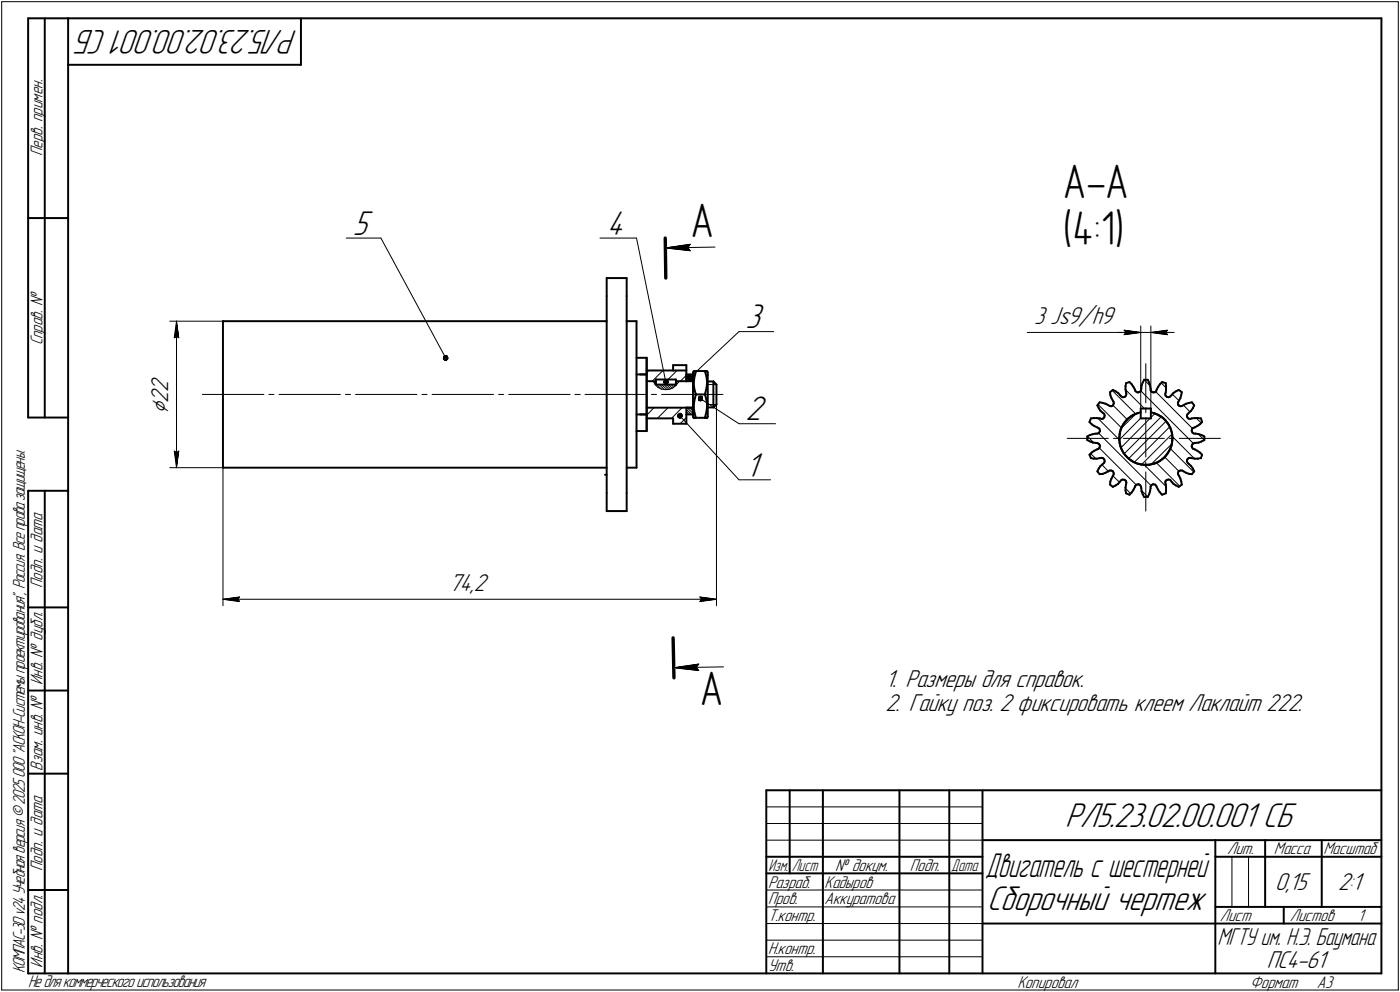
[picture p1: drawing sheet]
<svg xmlns="http://www.w3.org/2000/svg" width="421mm" height="298mm" viewBox="0 0 421 298" stroke-linecap="round" stroke-linejoin="round" font-family="sans-serif">
<defs><g id="words">
<g font-size="14.6">
<text x="319.7" y="59.4">А-А</text>
<text x="207.6" y="71.1">А</text>
<text x="319.7" y="73.7">(4:1)</text>
<text x="210.5" y="211.8">А</text>
</g>
<g font-size="10.9">
<text x="89.5" y="9" transform="rotate(-180 89.5 9)">РЛ5.23.02.00.001 СБ</text>
<text x="106.1" y="70.5">5</text>
<text x="182.5" y="70.5">4</text>
<text x="224.2" y="98.7">3</text>
<text x="224.2" y="126.4">2</text>
<text x="224.2" y="143.2">1</text>
<text x="320.3" y="248.5">РЛ5.23.02.00.001 СБ</text>
<text x="296.9" y="273.5">Сборочный чертеж</text>
</g>
<text font-size="10.7" x="296.3" y="263.5">Двигатель с шестерней</text>
<g font-size="7.8">
<text x="311" y="97.4">3 Js9/h9</text>
<text x="50.5" y="117.9" transform="rotate(-90 50.5 117.9)">2</text>
<text x="50.5" y="124.4" transform="rotate(-90 50.5 124.4)">⌀</text>
<text x="50.5" y="121.1" transform="rotate(-90 50.5 121.1)">2</text>
<text x="135" y="177.5">74,2</text>
<text x="266.3" y="206.5">1. Размеры для справок.</text>
<text x="266.3" y="213.7">2. Гайку поз. 2 фиксировать клеем Лаклайт 222.</text>
<text x="383.5" y="267.5">0,15</text>
<text x="402.4" y="267.5">2:1</text>
<text x="381" y="291">ПС4-61</text>
</g>
<text font-size="7.7" x="366.1" y="284.1">МГТУ им. Н.Э. Баумана</text>
<g font-size="5.4">
<text x="12.8" y="46.9" transform="rotate(-90 12.8 46.9)">Перв. примен.</text>
<text x="12.8" y="103.8" transform="rotate(-90 12.8 103.8)">Справ. №</text>
<text x="12.8" y="176.7" transform="rotate(-90 12.8 176.7)">Подп. и дата</text>
<text x="12.8" y="205.8" transform="rotate(-90 12.8 205.8)">Инв. № дубл.</text>
<text x="12.8" y="231.6" transform="rotate(-90 12.8 231.6)">Взам. инв. №</text>
<text x="369.1" y="256.8">Лит.</text>
<text x="383.1" y="256.8">Масса</text>
<text x="398" y="256.8">Масштаб</text>
<text x="12.8" y="261.7" transform="rotate(-90 12.8 261.7)">Подп. и дата</text>
<text x="251.2" y="261.8">№ докум.</text>
<text x="273.6" y="261.8">Подп.</text>
<text x="231" y="266.8">Разраб.</text>
<text x="248" y="266.8">Кадыров</text>
<text x="231" y="271.8">Пров.</text>
<text x="248" y="271.8">Аккуратова</text>
<text x="231" y="276.8">Т.контр.</text>
<text x="366.9" y="276.8">Лист</text>
<text x="387.9" y="276.8">Листов</text>
<text x="408.4" y="276.8">1</text>
<text x="231" y="286.8">Н.контр.</text>
<text x="7.5" y="292.5" transform="rotate(-90 7.5 292.5)">КОМПАС-3Dv24Учебнаяверсия©2025ООО&quot;АСКОН-Системыпроектирования&quot;, Россия. Всеправазащищены.</text>
<text x="12.8" y="290.8" transform="rotate(-90 12.8 290.8)">Инв. № подл.</text>
<text x="231" y="291.8">Утв.</text>
<text x="8.5" y="296.7">Недлякоммерческогоиспользования</text>
<text x="306" y="296.8">Копировал</text>
<text x="376" y="296.8">Формат</text>
<text x="396" y="296.8">A3</text>
</g>
<g font-size="5.3">
<text x="231.1" y="261.8">Изм.</text>
<text x="238.1" y="261.8">Лист</text>
<text x="286.1" y="261.8">Дата</text>
</g>
</g></defs>
<g fill="none" stroke="#000" stroke-width=".59">
<path d="M8.5 5.5v120zM8.5 5.5h12zM13.5 5.5v120zM20.5 5.5v287zM20.5 5.5h395zM20.5 19.5h70zM90.5 5.5v14zM415.5 5.5v287zM8.5 65.5h12zM67.1 96.5h115.4zM67.1 96.5v22zM182.5 83.6h6z"/>
<path d="M182.5 83.6v5.4zM182.5 89v59.2zM188.5 96.5h2.9zM188.5 83.6v5.4zM188.5 89v59.2zM191.4 96.5v44zM67.1 118.5v22zM191.4 107.5h3.1zM191.4 112.5h3.1zM192.4 112.5h2.1zM194.5 107.5v5zM194.5 112.5v12z"/>
<path d="M194.5 111.3h7.9zM194.5 114.6h2.8zM197.3 114v1.6zM197.3 114h6zM197.3 115.6h6zM202.4 109.7h4zM202.4 111.3h4zM202.4 109.7v1.6zM203.3 114.6h3.1zM203.3 114v1.1zM203.3 115.1v.5zM206.4 109.7v4.9z"/>
<path d="M206.4 112.5h2zM206.4 112.5v2.1zM206.4 114.6h2zM208.4 111.9v.9zM208.4 112.8v12.4zM208.6 111.6l-.2 .3zM208.7 111.6h.1M208.6 115.4l.3 1.8zM208.7 111.6h.3zM208.8 113.6l-.2 1.8zM208.9 117.2l.4 1.3zM209 111.6l.3-.1z"/>
<path d="M209.3 118.5h2.7zM209.3 111.5h2.7zM209.3 111.6l-.5 2zM209.3 118.5l-.5 2.1zM212 118.5l.4 1.5zM212 111.5h.2zM212 111.6l.4 1.3zM212.2 111.5l.2 .1zM212.4 120l.3 1.8zM212.4 111.6h.2zM212.4 112.9l.3 1.8zM212.5 116.5l-.5 2z"/>
<path d="M212.7 111.6h.1M212.7 111.6l.2 .3zM212.7 114.7l-.2 1.8zM212.9 111.9v.9zM212.9 112.8v12.4zM212.9 114.6h1.6zM214.5 114.6l1 1zM214.5 114.6v7.8zM215.5 115.6v6zM333.8 117.9l.9-.7zM333.8 117.9l.1 .8zM333.9 118.7l.4 .9z"/>
<path d="M334.3 119.6l.4 .8zM334.7 117.2l.8 .4zM335.5 117.6l.8 .5zM336.3 118.1l.6 .7zM336.9 118.8l.3 .3zM337.2 119.1l.5 .3zM337.7 119.4l.5-.1zM338.2 119.3l.1-.1zM338.3 119.2l.4-.3zM338.5 117l.2 .9zM338.5 116.1v.9zM338.7 115.1l1-.3z"/>
<path d="M338.7 117.9l.1 .5zM338.7 115.1l-.2 1zM338.8 118.4l-.1 .5zM339.7 114.8l.7 .7zM340.4 115.5l.5 .7zM340.9 116.2l.4 .8zM341.3 117l.2 .5zM341.5 117.5l.4 .4zM341.9 117.9h.4zM342.3 117.9h.2zM342.5 117.9l.4-.2zM343.2 117.3l-.3 .4z"/>
<path d="M343.2 116.8v.5zM343.3 115.8l-.1 1zM343.7 115l-.4 .8zM344.1 114.1h1.1zM344.1 114.1l-.4 .9zM345.2 114.1l.4 .9zM345.6 115l.3 .8zM345.9 115.8l.1 1zM346 116.8v.5zM346 117.3l.3 .4zM346.3 117.7l.4 .2zM346.7 117.9h.2z"/>
<path d="M346.9 117.9h.5zM347.4 117.9l.3-.4zM347.9 117l-.2 .5zM348.3 116.2l-.4 .8zM348.8 115.5l-.5 .7zM348.8 115.5l.7-.7zM349.5 114.8l1.1 .3zM350.4 118.4l.1 .5zM350.5 118.9l.4 .3zM350.6 115.1l.1 1zM350.6 117.9l-.2 .5zM350.7 116.1v.9z"/>
<path d="M350.7 117l-.1 .9zM350.9 119.2l.1 .1zM351 119.3l.5 .1zM351.5 119.4l.5-.3zM352 119.1l.3-.3zM352.9 118.1l-.6 .7zM352.9 118.1l.8-.5zM353.7 117.6l.8-.4zM354.5 117.2l.9 .7zM355 119.6l-.4 .8zM355.3 118.7l-.3 .9zM355.4 117.9l-.1 .8z"/>
<path d="M8.5 125.5h12zM191.4 129.5h3.1zM191.4 124.5h3.1zM192.4 124.5h2.1zM194.5 124.5v5zM194.5 122.5h13.9zM194.5 125.7h7.9zM202.4 125.7v1.6zM202.4 127.3h4zM206.4 122.5v4.8zM206.4 124.5h2zM206.4 122.5h2z"/>
<path d="M208.4 125.2l.2 .4zM208.6 122.4l.3 1.7zM208.7 125.6h.1M208.7 125.6h.3zM208.8 120.6l-.2 1.8zM208.9 124.1l.4 1.5zM209 125.6h.3zM209.3 125.6h2.7zM212 125.6h.2zM212.2 125.6h.2zM212.4 125.6h.2zM212.5 123.5l-.5 2.1z"/>
<path d="M212.7 125.6h.1M212.7 121.8l-.2 1.7zM212.9 125.2l-.2 .4zM212.9 122.4h1.6zM214.5 122.4l1-.8zM327 131.1v1.1zM327 132.2l.8 .5zM327 131.1l.8-.4zM327.7 136.7l.4 1zM327.7 126.8l.6 .7zM327.7 136.7l.6-.7zM327.8 132.7l.9 .3z"/>
<path d="M327.8 130.7l.9-.2zM328.1 125.7l-.4 1.1zM328.1 137.7l.8 .1zM328.1 125.7l.8-.1zM328.3 127.5l.8 .5zM328.3 136l.8-.5zM328.7 133l.9 .1zM328.7 130.5l.9-.2zM328.9 137.8h1zM328.9 125.6h1zM329.1 128l.8 .4zM329.1 135.5l.8-.5z"/>
<path d="M329.6 133.1l.5 .1zM329.6 130.3h.5zM329.9 137.8l.9-.1zM329.9 125.6l.9 .1zM329.9 128.4l.5 .2zM329.9 135l.5-.1zM330 121.8l.5 .9zM330.1 133.2l.4 .2zM330.1 130.3l.4-.3zM330.4 128.6l.3 .3zM330.5 122.7l.5 .7zM330.5 133.4l.3 .5z"/>
<path d="M330.7 120.9l-.7 .9zM330.7 120.9l.9 .2zM330.7 128.9l.1 .6zM330.7 134.5l-.3 .4zM330.8 125.7l.5 .2zM330.8 129.5v.1zM330.8 133.9v.1zM330.8 137.7l.5-.1zM330.8 129.6l-.3 .4zM330.8 134l-.1 .5zM331 123.4l.6 .6zM331.3 125.9l.4-.1z"/>
<path d="M331.3 137.6l.4 .1zM331.6 121.1l.9 .2zM331.6 124l.5 .4zM331.6 139.4l.5-.3zM331.7 125.8l.4-.3zM331.7 137.7l.4 .3zM332.1 138v.2zM332.1 124.4l.1 .4zM332.1 125.3v.2zM332.1 138.2l.1 .5zM332.2 124.8l-.1 .5zM332.2 138.7l-.1 .4z"/>
<path d="M332.5 121.3l.8 .5zM333.3 121.8l.5 .2zM333.8 122l.4 .1zM334.2 122.1l.4-.2zM334.7 120.4l.2 .4zM334.8 121.8l-.2 .1zM334.9 121.3l-.1 .5zM334.9 120.8v.5zM336.6 131.5l.1 1.6zM336.6 132.2l.3 1.7zM336.7 133.1l.4 1.6zM336.7 130.6l-.1 1.6z"/>
<path d="M336.8 129.9l-.2 1.6zM336.9 133.9l.6 1.5zM337.1 128.9l-.4 1.7zM337.1 134.7l.8 1.4zM337.4 128.3l-.6 1.6zM337.5 135.4l.8 1.3zM337.8 127.5l-.7 1.4zM337.9 136.1l1.1 1.3zM338.2 126.9l-.8 1.4zM338.3 136.7l1.2 1.2zM338.8 126.2l1.3-1.1zM338.8 126.2l-1 1.3z"/>
<path d="M339 137.4l1.3 1zM339.3 125.7l1.4-1zM339.3 125.7l-1.1 1.2zM339.5 137.9l1.4 1zM340.1 125.1l1.4-.7zM340.3 138.4l1.4 .8zM340.7 124.7l1.5-.6zM340.9 138.9l1.5 .5zM341.5 124.4l1.6-.5zM341.7 139.2l1.6 .4zM342.4 139.4l1.6 .3zM343.1 122.8h1.5z"/>
<path d="M343.1 122.8v2.9zM343.1 125.7h3zM343.3 139.6l1.6 .1zM344 139.7h1.7zM344.6 122.8h1.5zM344.9 139.7l1.7-.3zM345.7 139.7l1.6-.4zM346.1 122.8v2.9zM346.1 123.9l1.1 .3zM346.6 139.4l1.5-.5zM347 124.1l.9 .4zM347.2 124.2l1.5 .7z"/>
<path d="M347.3 139.3l1.4-.7zM347.9 124.5l1.4 .7zM348.1 138.9l1.4-.9zM348.7 124.9l1.3 .9zM348.7 138.6l1.4-1zM349.3 125.2l1.2 1.1zM349.5 138l1.2-1.1zM350 125.8l1.1 1.3zM350.5 126.3l1 1.4zM351.1 136.3l-1 1.3zM351.1 127.1l.9 1.4zM351.5 127.7l.7 1.5z"/>
<path d="M351.6 135.6l-.9 1.3zM352 134.9l-.9 1.4zM352 128.5l.5 1.5zM352.2 129.2l.4 1.5zM352.3 134l-.7 1.6zM352.5 133.3l-.5 1.6zM352.5 130l.1 1.7zM352.6 132.4l-.3 1.6zM352.6 130.7v1.7zM352.6 131.7l-.1 1.6zM354.2 121.3l.2 .5zM354.3 120.8l-.1 .5z"/>
<path d="M354.4 121.8l.2 .1zM354.6 121.9l.4 .2zM354.6 120.4l-.3 .4zM355 122.1l.5-.1zM355.5 122l.4-.2zM355.9 121.8l.8-.5zM356.7 121.3l.9-.2zM357 138.7l.2 .4zM357 124.8v.5zM357 125.3l.1 .2zM357 138.2v.5zM357.1 125.5l.4 .3z"/>
<path d="M357.1 138l-.1 .2zM357.2 139.1l.3 .3zM357.2 124.4l-.2 .4zM357.5 137.7l.5-.1zM357.5 137.7l-.4 .3zM357.5 125.8l.5 .1zM357.5 124l.7-.6zM357.5 139.4l.7 .6zM357.5 124l-.3 .4zM357.6 121.1l.9-.2zM358 137.6l.4 .1zM358 125.9l.4-.2z"/>
<path d="M358.4 134l.1 .5zM358.4 129.5l.1 .1zM358.4 125.7l.9-.1zM358.4 137.7l.9 .1zM358.5 120.9l.7 .9zM358.5 134.5l.3 .4zM358.5 128.9l-.1 .6zM358.5 129.6l.1 .4zM358.5 133.9l-.1 .1zM358.6 133.4l.5-.2zM358.6 133.4l-.1 .5zM358.6 130l.5 .3z"/>
<path d="M358.7 122.7l-.5 .7zM358.8 134.9l.5 .1zM358.8 128.6l.5-.2zM358.8 128.6l-.3 .3zM359.1 133.2l.5-.1zM359.1 130.3h.5zM359.2 121.8l-.5 .9zM359.3 125.6h1zM359.3 135l.8 .5zM359.3 137.8h1zM359.3 128.4l.8-.4zM359.6 130.3l.9 .2z"/>
<path d="M359.6 133.1l.9-.1zM360.1 135.5l.7 .5zM360.1 128l.7-.5zM360.3 125.6l.9 .1zM360.3 137.8l.9-.1zM360.5 130.5l.9 .2zM360.5 133l.9-.3zM360.8 136l.7 .7zM361.2 125.7l.3 1.1zM361.4 130.7l.8 .4zM361.4 132.7l.8-.5zM361.5 136.7l-.3 1z"/>
<path d="M361.5 126.8l-.7 .7zM362.2 131.1v1.1zM8.5 147.5v145zM8.5 147.5h12zM13.5 147.5v145zM67.1 140.5h115.4zM181.9 142.7h.6zM182.5 148.2v5.4zM182.5 153.6h6zM188.5 148.2v5.4zM188.5 140.5h2.9zM330 141.6l.7 .9z"/>
<path d="M330.5 140.8l-.5 .8zM330.7 142.5l.9-.1zM331 140l-.5 .8zM331 140l.6-.6zM331.6 142.4l.9-.3zM332.5 142.1l.8-.5zM333.3 141.6l.5-.2zM333.8 141.4h.4zM333.8 145.6l.9 .7zM333.9 144.7l-.1 .9zM334.2 141.4l.4 .2zM334.3 143.8l-.4 .9z"/>
<path d="M334.6 141.6l.2 .1zM334.7 146.3l.8-.4zM334.7 143l-.4 .8zM334.8 141.7l.1 .5zM334.9 142.6l-.2 .4zM334.9 142.2v.4zM335.5 145.9l.8-.5zM336.9 144.7l-.6 .7zM337.2 144.3l.5-.2zM337.2 144.3l-.3 .4zM337.7 144.1l.5 .1zM338.2 144.2l.1 .1z"/>
<path d="M338.3 144.3l.4 .3zM338.5 147.4l.2 .9zM338.5 146.5v.9zM338.7 148.3l1 .4zM338.7 145.5l-.2 1zM338.7 144.6l.1 .4zM338.8 145l-.1 .5zM340.4 148l-.7 .7zM340.9 147.2l-.5 .8zM341.3 146.4l-.4 .8zM341.5 146l.4-.4zM341.5 146l-.2 .4z"/>
<path d="M341.9 145.6l.4-.1zM342.3 145.5h.2zM342.5 145.5l.4 .3zM342.9 145.8l.3 .4zM343.2 146.2v.5zM343.2 146.7l.1 1zM343.3 147.7l.4 .8zM343.7 148.5l.4 .9zM344.1 149.4h1.1zM345.6 148.5l-.4 .9zM345.9 147.7l-.3 .8zM346 146.7l-.1 1z"/>
<path d="M346 146.2v.5zM346.3 145.8l.4-.3zM346.3 145.8l-.3 .4zM346.7 145.5h.2zM346.9 145.5l.5 .1zM347.4 145.6l.3 .4zM347.7 146l.2 .4zM347.9 146.4l.3 .7zM348.2 147.1l.5 .7zM348.7 147.8l.6 .7zM349.3 148.5l.2 .2zM349.5 148.7l1.1-.4z"/>
<path d="M350.4 145l.2 .5zM350.5 144.6l-.1 .4zM350.6 145.5l.1 1zM350.7 146.5v.9zM350.7 147.4l-.1 .9zM350.9 144.3l-.4 .3zM350.9 144.3l.1-.1zM351 144.2l.5-.1zM351.5 144.1l.5 .2zM352 144.3l.3 .4zM352.3 144.7l.6 .7zM352.9 145.4l.8 .5z"/>
<path d="M353.7 145.9l.8 .4zM354.2 142.2l.1 .4zM354.3 142.6l.3 .4zM354.4 141.7l.2-.1zM354.4 141.7l-.2 .5zM354.5 146.3l.9-.7zM354.6 143l.4 .8zM354.6 141.6l.4-.2zM355 143.8l.3 .9zM355 141.4h.5zM355.3 144.7l.1 .9zM355.5 141.4l.4 .2z"/>
<path d="M355.9 141.6l.8 .5zM356.7 142.1l.9 .3zM357.6 142.4l.9 .1zM358.2 140l.5 .8zM358.7 140.8l.5 .8zM359.2 141.6l-.7 .9zM8.5 182.5h12zM8.5 207.5h12zM8.5 232.5h12zM230.5 237.5h185zM230.5 237.5v55zM237.5 237.5v25z"/>
<path d="M247.5 237.5v55zM270.5 237.5v55zM285.5 237.5v55zM295.5 237.5v55zM230.5 257.5h65zM295.5 252.5h120zM365.5 252.5v40zM365.5 257.5h15zM380.5 252.5v20zM380.5 257.5h35zM397.5 252.5v20zM8.5 267.5h12z"/>
<path d="M230.5 262.5h65zM295.5 277.5h70zM365.5 277.5h50zM365.5 272.5h50zM386.1 272.5v5zM8.5 292.5h12zM20.5 292.5h395z"/>
</g>
<g fill="none" stroke="#000" stroke-width=".3">
<path d="M.5 .5v297zM.5 .5h420zM420.5 .5v297zM104.1 71.5h10.5zM114.6 71.5l19.4 36zM180.4 71.5h11zM191.4 71.5l8.8 43.3zM200.1 74.5l7.5-1.1zM200.1 74.5l7.5 .9zM200.1 74.5l15-.2zM206.8 74.4l.8 1zM207.6 73.4l-.8 1z"/>
<path d="M51.1 96.5h16zM53.1 96.5l.7 5zM53.1 96.5l-.7 5zM53.1 96.5v44zM222.2 99.7h10.5zM308.9 99.9h29.2zM336.1 99.9h7zM338.1 99.9h5zM338.1 99.2l5 .7zM338.1 99.2l.5 .7zM338.6 99.9l-.5 .7zM343.1 98v24.8z"/>
<path d="M343.1 99.9h3zM346.1 98v24.8zM346.1 99.9l5 .7zM346.1 99.9l5-.7zM346.1 99.9h7zM350.6 99.9l.5 .7zM351.1 99.2l-.5 .7zM52.4 101.5l.7-.4zM53.1 101.1l.7 .4zM60.9 118.5h18.4zM80.9 118.5h1.5zM83.9 118.5h18.5z"/>
<path d="M103.9 118.5h1.5zM106.9 118.5h18.5zM126.9 118.5h1.5zM130 118.5h18.4zM149.9 118.5h1.6zM153 118.5h18.4zM172.9 118.5h1.6zM175.9 118.5h18.6zM194.5 112l.7-.7zM195.9 118.5h1.5zM196.2 114.6l3.2-3.3zM196.4 114.6l.6 1z"/>
<path d="M196.5 114.6l.8 .6zM197 115.6l.9 .8zM197.5 115.6l1.4 1.3zM197.9 116.4l1.1 .5zM198.3 115.6l1.5 1.5zM199 118.5h18.4zM199 116.9l1.1 .2zM199 115.6l1.6 1.5zM199.7 115.6l1.5 1.4zM200.1 117.1l1.2-.1zM200.4 115.6l1.3 1.2zM200.9 114l2.7-2.7z"/>
<path d="M201.1 115.6l1.1 1.1zM201.3 117l1.1-.4zM201.8 115.6l.8 .8zM202.4 116.6l.9-.8zM202.5 115.6l.5 .5zM203.2 115.6l.2 .1zM203.3 114.9l.4 .4zM203.6 114.6l.4 .3zM204 114.9l-.7 .9zM204.1 114.6l-.1 .3zM204.6 114.6l1.8-1.8zM206.4 114.6h.1"/>
<path d="M206.4 113.9l.8 .7zM206.4 113.1l1.5 1.5zM206.6 112.5l1.8 1.9zM207.3 112.5l1.1 1.2zM207.4 113.5l14.8-13.8zM208 112.5l.4 .5zM210.7 119.8l11.5 7.5zM212.9 115.6h2.6zM334.5 117.3l7 7.1zM338.1 100.6l5-.7zM338.5 117.1l5.7 5.7zM343.1 117.4l15.8 15.9z"/>
<path d="M344.1 114.1l1.8 1.9zM344.6 109.3v11.8zM347.6 117.7l11 11.1zM349.2 115.1l1.5 1.5zM352.6 118.4l2 2zM52.4 135.6l.7 4.9zM52.4 135.6l.7 .5zM53.1 136.1l.7-.5zM53.8 135.6l-.7 4.9zM196.7 122.5l-2.2 2.3zM197.7 125.7l3.2-3.2zM201.9 125.7l3.2-3.2z"/>
<path d="M204.5 125l17.7 19.2zM204.6 127.3l1.8-1.8zM206.4 124.5h.2zM206.4 123.7l.9 .8zM206.4 123l1.5 1.5zM206.7 122.5l1.7 1.8zM207.4 122.5l1 1.1zM208.1 122.5l.3 .4zM212.9 121.6h2.6zM215.5 121.6v60.4zM222.2 127.3h11.1zM321 131.7h12.3z"/>
<path d="M327.1 131.1l1.9 2zM328 136.3l1.6 1.5zM330.1 125.6l6.5 6.6zM330.3 121.6l6.9 6.9zM330.4 130.1l15.8 15.9zM330.6 134.6l11.1 11.1zM331.4 139.6l1.9 2zM334.8 121.8l4.2 4.3zM334.9 131.7h1.5zM337.1 128.8l4.6-4.5zM337.8 131.7h6.2zM338.1 136.4l11.1-11.2z"/>
<path d="M341.1 138.9l10.7-10.6zM343.1 125.6l-6.5 6.6zM343.3 139.6l9.2-9.1zM344 131.7h6.2zM344.2 139.7l6.5 6.5zM344.6 138.9v1.5zM344.6 131.5v5.8zM344.6 122.6v1.4zM344.6 125.6v5.9zM345.9 125.7l-8.8 8.8zM346.1 125.5l1.3-1.3zM346.2 139.5l6.3-6.2z"/>
<path d="M347.8 139.1l7 6.9zM350.3 137.3l4.2 4.3zM350.7 126.6l-11.3 11.2zM351.7 131.7h1.4zM352 134.8l7 7zM352.6 131.1l6.6 6.7zM354.7 131.7h12.3zM355.9 121.8l2 2zM359.7 125.6l1.6 1.5zM360.3 130.4l1.9 1.8zM51.1 140.5h16zM67.1 140.5v41.5z"/>
<path d="M222.2 144.2h9.5zM334.7 143l2 1.9zM338.5 146.7l1.5 1.6zM343.2 147.3l2 2zM344.6 141.8v11.8zM72.1 179.4l-.6 .7zM210.5 179.4l.5 .7zM210.5 179.4l5 .7zM67.1 180.1l5-.7zM67.1 180.1l5 .7zM67.1 180.1h148.4zM71.5 180.1l.6 .7z"/>
<path d="M210.1 199.6l-.7 1zM210.5 180.8l5-.7zM211 180.1l-.5 .7zM202.6 200.7l7.5-1.1zM202.6 200.7l7.5 .8zM202.6 200.7l15-.3zM209.4 200.6l.7 .9zM230.5 247.5h65zM230.5 252.5h65zM230.5 242.5h65zM370.5 257.5v15zM375.5 257.5v15z"/>
<path d="M230.5 267.5h65zM230.5 272.5h65zM230.5 277.5h65zM.5 297.5h420zM230.5 282.5h65zM230.5 287.5h65z"/>
</g>
<path d="M200.1 71.5l.1 12.1zM202.4 191.7l.3 12z" fill="none" stroke="#000" stroke-width="1"/>
<g fill="#fff" stroke="#fff" stroke-width=".3">
<path d="M207.6 59.9h7.2zM207.6 60h7.2zM207.6 60.1h7.2zM207.6 60.2h7.2zM207.6 60.3h7.2zM207.6 60.4h7.2zM207.6 60.5h7.2zM207.6 60.5h7.2zM207.6 60.6h7.2zM207.6 60.7h7.2zM207.6 60.8h7.2zM207.6 60.9h7.2zM207.6 61h7.2zM207.6 61h7.2zM207.6 61.1h7.2zM207.6 61.2h7.2zM207.6 61.3h7.2zM207.6 61.4h7.2zM207.6 61.5h7.2zM207.6 61.6h7.2zM207.6 61.6h7.2zM207.6 61.7h7.2zM207.6 61.8h7.2zM207.6 61.9h7.2zM207.6 62h7.2zM207.6 62.1h7.2zM207.6 62.1h7.2zM207.6 62.2h7.2zM207.6 62.3h7.2zM207.6 62.4h7.2zM207.6 62.5h7.2zM207.6 62.6h7.2zM207.6 62.7h7.2zM207.6 62.7h7.2zM207.6 62.8h7.2zM207.6 62.9h7.2zM207.6 63h7.2zM207.6 63.1h7.2zM207.6 63.2h7.2zM207.6 63.2h7.2zM207.6 63.3h7.2zM207.6 63.4h7.2zM207.6 63.5h7.2zM207.6 63.6h7.2zM207.6 63.7h7.2zM207.6 63.8h7.2zM207.6 63.8h7.2zM207.6 63.9h7.2zM207.6 64h7.2zM207.6 64.1h7.2zM207.6 64.2h7.2zM207.6 64.3h7.2zM207.6 64.3h7.2zM207.6 64.4h7.2zM207.6 64.5h7.2zM207.6 64.6h7.2zM207.6 64.7h7.2zM207.6 64.8h7.2zM207.6 64.9h7.2zM207.6 64.9h7.2zM207.6 65h7.2zM207.6 65.1h7.2zM207.6 65.2h7.2zM207.6 65.3h7.2zM207.6 65.4h7.2zM207.6 65.4h7.2zM207.6 65.5h7.2zM207.6 65.6h7.2zM207.6 65.7h7.2zM207.6 65.8h7.2zM207.6 65.9h7.2zM207.6 66h7.2zM207.6 66h7.2zM207.6 66.1h7.2zM207.6 66.2h7.2zM207.6 66.3h7.2zM207.6 66.4h7.2zM207.6 66.5h7.2zM207.6 66.5h7.2zM207.6 66.6h7.2zM207.6 66.7h7.2zM207.6 66.8h7.2zM207.6 66.9h7.2zM207.6 67h7.2zM207.6 67.1h7.2zM207.6 67.1h7.2zM207.6 67.2h7.2zM207.6 67.3h7.2zM207.6 67.4h7.2zM207.6 67.5h7.2zM207.6 67.6h7.2zM207.6 67.6h7.2zM207.6 67.7h7.2zM207.6 67.8h7.2zM207.6 67.9h7.2zM207.6 68h7.2zM207.6 68.1h7.2zM207.6 68.2h7.2zM207.6 68.2h7.2zM207.6 68.3h7.2zM207.6 68.4h7.2zM207.6 68.5h7.2zM207.6 68.6h7.2zM207.6 68.7h7.2zM207.6 68.7h7.2zM207.6 68.8h7.2zM207.6 68.9h7.2zM207.6 69h7.2zM207.6 69.1h7.2zM207.6 69.2h7.2zM207.6 69.3h7.2zM207.6 69.3h7.2zM207.6 69.4h7.2zM207.6 69.5h7.2zM207.6 69.6h7.2zM207.6 69.7h7.2zM207.6 69.8h7.2zM207.6 69.8h7.2zM207.6 69.9h7.2zM207.6 70h7.2zM207.6 70.1h7.2zM207.6 70.2h7.2zM207.6 70.3h7.2zM207.6 70.4h7.2zM207.6 70.4h7.2zM207.6 70.5h7.2zM207.6 70.6h7.2zM207.6 70.7h7.2zM207.6 70.8h7.2zM207.6 70.9h7.2zM207.6 71h7.2zM207.6 71h7.2zM207.6 71.1h7.2zM207.6 71.2h7.2zM207.6 71.3h7.2zM207.6 71.4h7.2zM207.6 71.5h7.2zM207.6 71.5h7.2zM207.6 71.6h7.2zM207.6 71.7h7.2zM207.6 71.8h7.2zM207.6 71.9h7.2zM207.6 72h7.2zM207.6 72.1h7.2zM207.6 72.1h7.2zM207.6 72.2h7.2zM207.6 72.3h7.2zM207.6 72.4h7.2zM207.6 72.5h7.2zM207.6 72.6h7.2zM207.6 72.6h7.2zM207.6 72.7h7.2zM207.6 72.8h7.2zM207.6 72.9h7.2zM207.6 73h7.2zM207.6 73.1h7.2zM207.6 73.2h7.2zM207.6 73.2h7.2zM207.6 73.3h7.2zM207.6 73.4h7.2zM207.6 73.5h7.2zM207.6 73.6h7.2zM207.6 73.7h7.2zM207.6 73.7h7.2zM207.6 73.8h7.2zM207.6 73.9h7.2zM207.6 74h7.2zM207.6 74.1h7.2z"/>
<path d="M210.5 200.6h7.1zM210.5 200.7h7.1zM210.5 200.7h7.1zM210.5 200.8h7.1zM210.5 200.9h7.1zM210.5 201h7.1zM210.5 201.1h7.1zM210.5 201.2h7.1zM210.5 201.3h7.1zM210.5 201.3h7.1zM210.5 201.4h7.1zM210.5 201.5h7.1zM210.5 201.6h7.1zM210.5 201.7h7.1zM210.5 201.8h7.1zM210.5 201.8h7.1zM210.5 201.9h7.1zM210.5 202h7.1zM210.5 202.1h7.1zM210.5 202.2h7.1zM210.5 202.3h7.1zM210.5 202.4h7.1zM210.5 202.4h7.1zM210.5 202.5h7.1zM210.5 202.6h7.1zM210.5 202.7h7.1zM210.5 202.8h7.1zM210.5 202.9h7.1zM210.5 202.9h7.1zM210.5 203h7.1zM210.5 203.1h7.1zM210.5 203.2h7.1zM210.5 203.3h7.1zM210.5 203.4h7.1zM210.5 203.5h7.1zM210.5 203.5h7.1zM210.5 203.6h7.1zM210.5 203.7h7.1zM210.5 203.8h7.1zM210.5 203.9h7.1zM210.5 204h7.1zM210.5 204h7.1zM210.5 204.1h7.1zM210.5 204.2h7.1zM210.5 204.3h7.1zM210.5 204.4h7.1zM210.5 204.5h7.1zM210.5 204.6h7.1zM210.5 204.6h7.1zM210.5 204.7h7.1zM210.5 204.8h7.1zM210.5 204.9h7.1zM210.5 205h7.1zM210.5 205.1h7.1zM210.5 205.1h7.1zM210.5 205.2h7.1zM210.5 205.3h7.1zM210.5 205.4h7.1zM210.5 205.5h7.1zM210.5 205.6h7.1zM210.5 205.7h7.1zM210.5 205.7h7.1zM210.5 205.8h7.1zM210.5 205.9h7.1zM210.5 206h7.1zM210.5 206.1h7.1zM210.5 206.2h7.1zM210.5 206.2h7.1zM210.5 206.3h7.1zM210.5 206.4h7.1zM210.5 206.5h7.1zM210.5 206.6h7.1zM210.5 206.7h7.1zM210.5 206.8h7.1zM210.5 206.8h7.1zM210.5 206.9h7.1zM210.5 207h7.1zM210.5 207.1h7.1zM210.5 207.2h7.1zM210.5 207.3h7.1zM210.5 207.3h7.1zM210.5 207.4h7.1zM210.5 207.5h7.1zM210.5 207.6h7.1zM210.5 207.7h7.1zM210.5 207.8h7.1zM210.5 207.9h7.1zM210.5 207.9h7.1zM210.5 208h7.1zM210.5 208.1h7.1zM210.5 208.2h7.1zM210.5 208.3h7.1zM210.5 208.4h7.1zM210.5 208.4h7.1zM210.5 208.5h7.1zM210.5 208.6h7.1zM210.5 208.7h7.1zM210.5 208.8h7.1zM210.5 208.9h7.1zM210.5 209h7.1zM210.5 209h7.1zM210.5 209.1h7.1zM210.5 209.2h7.1zM210.5 209.3h7.1zM210.5 209.4h7.1zM210.5 209.5h7.1zM210.5 209.5h7.1zM210.5 209.6h7.1zM210.5 209.7h7.1zM210.5 209.8h7.1zM210.5 209.9h7.1zM210.5 210h7.1zM210.5 210.1h7.1zM210.5 210.1h7.1zM210.5 210.2h7.1zM210.5 210.3h7.1zM210.5 210.4h7.1zM210.5 210.5h7.1zM210.5 210.6h7.1zM210.5 210.7h7.1zM210.5 210.7h7.1zM210.5 210.8h7.1zM210.5 210.9h7.1zM210.5 211h7.1zM210.5 211.1h7.1zM210.5 211.2h7.1zM210.5 211.2h7.1zM210.5 211.3h7.1zM210.5 211.4h7.1zM210.5 211.5h7.1zM210.5 211.6h7.1zM210.5 211.7h7.1zM210.5 211.8h7.1zM210.5 211.8h7.1zM210.5 211.9h7.1zM210.5 212h7.1zM210.5 212.1h7.1zM210.5 212.2h7.1zM210.5 212.3h7.1zM210.5 212.3h7.1zM210.5 212.4h7.1zM210.5 212.5h7.1zM210.5 212.6h7.1zM210.5 212.7h7.1zM210.5 212.8h7.1zM210.5 212.9h7.1zM210.5 212.9h7.1zM210.5 213h7.1zM210.5 213.1h7.1zM210.5 213.2h7.1zM210.5 213.3h7.1zM210.5 213.4h7.1zM210.5 213.4h7.1zM210.5 213.5h7.1zM210.5 213.6h7.1zM210.5 213.7h7.1zM210.5 213.8h7.1zM210.5 213.9h7.1zM210.5 214h7.1zM210.5 214h7.1zM210.5 214.1h7.1zM210.5 214.2h7.1zM210.5 214.3h7.1zM210.5 214.4h7.1zM210.5 214.5h7.1zM210.5 214.5h7.1zM210.5 214.6h7.1zM210.5 214.7h7.1z"/>
<path d="M207.5 72.9h.6zM206.9 73h1.2zM206.4 73.1h1.7zM205.8 73.2h2.3zM205.2 73.2h2.9zM204.7 73.3h3.4zM204.1 73.4h4zM203.5 73.5h4.6zM203 73.6h5.1zM202.4 73.7h5.7zM201.8 73.7h6.3zM201.7 73.8h6.4zM201.5 73.9h6.6zM201.3 74h6.8zM201.1 74.1h7zM200.9 74.2h7.2zM200.7 74.3h7.4zM200.5 74.3h7.6zM200.3 74.4h7.8zM200.1 74.5h8zM200.3 74.6h7.8zM200.5 74.7h7.6zM200.7 74.8h7.4zM200.9 74.8h7.2zM201.2 74.9h6.9zM201.3 75h6.8zM201.6 75.1h6.5zM201.8 75.2h6.3zM201.9 75.3h6.2zM202.8 75.4h5.3zM203.5 75.4h4.6zM204.3 75.5h3.8zM205.1 75.6h3zM205.8 75.7h2.3zM206.6 75.8h1.5zM207.3 75.9h.8z"/>
<path d="M210.1 199.1h.6zM209.5 199.1h1.2zM209 199.2h1.7zM208.4 199.3h2.3zM207.8 199.4h2.9zM207.3 199.5h3.4zM206.7 199.6h4zM206.1 199.6h4.6zM205.6 199.7h5.1zM205 199.8h5.7zM204.4 199.9h6.3zM204.2 200h6.5zM204 200.1h6.7zM203.8 200.2h6.9zM203.6 200.2h7.1zM203.5 200.3h7.2zM203.2 200.4h7.5zM203 200.5h7.7zM202.9 200.6h7.8zM202.6 200.7h8.1zM202.9 200.7h7.8zM203.1 200.8h7.6zM203.4 200.9h7.3zM203.5 201h7.2zM203.8 201.1h6.9zM204 201.2h6.7zM204.3 201.3h6.4zM204.5 201.3h6.2zM205.2 201.4h5.5zM205.9 201.5h4.8zM206.6 201.6h4.1zM207.3 201.7h3.4zM207.9 201.8h2.8zM208.6 201.8h2.1zM209.3 201.9h1.4zM210 202h.7z"/>
<path d="M44.9 112.8h7.2zM44.9 112.9h7.2zM44.9 112.9h7.2zM44.9 113h7.2zM44.9 113.1h7.2zM44.9 113.2h7.2zM44.9 113.3h7.2zM44.9 113.4h7.2zM44.9 113.5h7.2zM44.9 113.5h7.2zM44.9 113.6h7.2zM44.9 113.7h7.2zM44.9 113.8h7.2zM44.9 113.9h7.2zM44.9 114h7.2zM44.9 114h7.2zM44.9 114.1h7.2zM44.9 114.2h7.2zM44.9 114.3h7.2zM44.9 114.4h7.2zM44.9 114.5h7.2zM44.9 114.6h7.2zM44.9 114.6h7.2zM44.9 114.7h7.2zM44.9 114.8h7.2zM44.9 114.9h7.2zM44.9 115h7.2zM44.9 115.1h7.2zM44.9 115.1h7.2zM44.9 115.2h7.2zM44.9 115.3h7.2zM44.9 115.4h7.2zM44.9 115.5h7.2zM44.9 115.6h7.2zM44.9 115.7h7.2zM44.9 115.7h7.2zM44.9 115.8h7.2zM44.9 115.9h7.2zM44.9 116h7.2zM44.9 116.1h7.2zM44.9 116.2h7.2zM44.9 116.2h7.2zM44.9 116.3h7.2zM44.9 116.4h7.2zM44.9 116.5h7.2zM44.9 116.6h7.2zM44.9 116.7h7.2zM44.9 116.8h7.2zM44.9 116.8h7.2zM44.9 116.9h7.2zM44.9 117h7.2zM44.9 117.1h7.2zM44.9 117.2h7.2zM44.9 117.3h7.2zM44.9 117.3h7.2zM44.9 117.4h7.2zM44.9 117.5h7.2zM44.9 117.6h7.2zM44.9 117.7h7.2zM44.9 117.8h7.2zM44.9 117.9h7.2zM44.9 117.9h7.2zM44.9 118h7.2zM44.9 118.1h7.2zM44.9 118.2h7.2zM44.9 118.3h7.2zM44.9 118.4h7.2zM44.9 118.4h7.2zM44.9 118.5h7.2zM44.9 118.6h7.2zM44.9 118.7h7.2zM44.9 118.8h7.2zM44.9 118.9h7.2zM44.9 119h7.2zM44.9 119h7.2zM44.9 119.1h7.2zM44.9 119.2h7.2zM44.9 119.3h7.2zM44.9 119.4h7.2zM44.9 119.5h7.2zM44.9 119.5h7.2zM44.9 119.6h7.2zM44.9 119.7h7.2zM44.9 119.8h7.2zM44.9 119.9h7.2zM44.9 120h7.2zM44.9 120.1h7.2zM44.9 120.1h7.2zM44.9 120.2h7.2zM44.9 120.3h7.2zM44.9 120.4h7.2zM44.9 120.5h7.2zM44.9 120.6h7.2zM44.9 120.6h7.2zM44.9 120.7h7.2zM44.9 120.8h7.2zM44.9 120.9h7.2zM44.9 121h7.2zM44.9 121.1h7.2zM44.9 121.2h7.2zM44.9 121.2h7.2zM44.9 121.3h7.2zM44.9 121.4h7.2zM44.9 121.5h7.2zM44.9 121.6h7.2zM44.9 121.7h7.2zM44.9 121.8h7.2zM44.9 121.8h7.2zM44.9 121.9h7.2zM44.9 122h7.2zM44.9 122.1h7.2zM44.9 122.2h7.2zM44.9 122.3h7.2zM44.9 122.3h7.2zM44.9 122.4h7.2zM44.9 122.5h7.2zM44.9 122.6h7.2zM44.9 122.7h7.2zM44.9 122.8h7.2zM44.9 122.9h7.2zM44.9 122.9h7.2zM44.9 123h7.2zM44.9 123.1h7.2zM44.9 123.2h7.2zM44.9 123.3h7.2zM44.9 123.4h7.2zM44.9 123.4h7.2zM44.9 123.5h7.2zM44.9 123.6h7.2zM44.9 123.7h7.2zM44.9 123.8h7.2zM44.9 123.9h7.2zM44.9 124h7.2zM44.9 124h7.2zM44.9 124.1h7.2zM44.9 124.2h7.2zM44.9 124.3h7.2z"/>
<path d="M53 96.8h.3zM53 96.9h.3zM52.9 96.9h.4zM52.9 97h.4zM52.8 97.1h.5zM52.8 97.2h.6zM52.8 97.3h.6zM52.7 97.4h.8zM52.7 97.5h.8zM52.7 97.5h.9zM52.7 97.6h.9zM52.6 97.7h1zM52.6 97.8h1.1zM52.6 97.9h1.1zM52.5 98h1.3zM52.5 98h1.3zM52.4 98.1h1.4zM52.4 98.2h1.4zM52.3 98.3h1.5zM52.3 98.4h1.6zM52.3 98.5h1.6zM52.3 98.6h1.6zM52.3 98.6h1.6zM52.3 98.7h1.6zM52.3 98.8h1.6zM52.3 98.9h1.6zM52.3 99h1.7zM52.2 99.1h1.8zM52.2 99.1h1.8zM52.2 99.2h1.8zM52.2 99.3h1.8zM52.2 99.4h1.8zM52.2 99.5h1.8zM52.2 99.6h1.9zM52.2 99.7h1.9zM52.2 99.7h1.9zM52.2 99.8h1.9zM52.2 99.9h1.9zM52.2 100h1.9zM52.2 100.1h1.9zM52.2 100.2h1.9zM52.2 100.2h2zM52.2 100.3h2zM52.2 100.4h2zM52.2 100.5h2zM52.1 100.6h2.1zM52.1 100.7h2.1zM52.1 100.8h2.1zM52.1 100.8h2.2zM52.1 100.9h2.2zM52.1 101h2.2zM52.1 101.1h2.2zM52.1 101.2h2.2zM52.1 101.3h2.2zM52 101.3h2.3zM52 101.4h2.4zM52 101.5h2.4zM52 101.6h2.4zM52 101.7h2.4zM52 101.8h2.4zM52 101.9h2.4zM52 101.9h2.4z"/>
<path d="M51.9 135h2.5zM52 135.1h2.4zM52 135.2h2.4zM52 135.3h2.4zM52 135.4h2.4zM52 135.5h2.4zM52 135.6h2.4zM52 135.6h2.4zM52 135.7h2.3zM52.1 135.8h2.2zM52.1 135.9h2.2zM52.1 136h2.2zM52.1 136.1h2.2zM52.1 136.1h2.2zM52.1 136.2h2.2zM52.1 136.3h2.1zM52.1 136.4h2.1zM52.1 136.5h2.1zM52.2 136.6h2zM52.2 136.7h2zM52.2 136.7h2zM52.2 136.8h2zM52.2 136.9h1.9zM52.2 137h1.9zM52.2 137.1h1.9zM52.2 137.2h1.9zM52.2 137.2h1.9zM52.2 137.3h1.9zM52.2 137.4h1.9zM52.2 137.5h1.9zM52.2 137.6h1.8zM52.2 137.7h1.8zM52.2 137.8h1.8zM52.2 137.8h1.8zM52.2 137.9h1.8zM52.2 138h1.8zM52.3 138.1h1.7zM52.3 138.2h1.6zM52.3 138.3h1.6zM52.3 138.3h1.6zM52.3 138.4h1.6zM52.3 138.5h1.6zM52.3 138.6h1.6zM52.3 138.7h1.6zM52.3 138.8h1.5zM52.4 138.9h1.4zM52.4 138.9h1.4zM52.5 139h1.3zM52.5 139.1h1.3zM52.6 139.2h1.1zM52.6 139.3h1.1zM52.6 139.4h1zM52.7 139.4h.9zM52.7 139.5h.9zM52.7 139.6h.8zM52.7 139.7h.8zM52.8 139.8h.6zM52.8 139.9h.6zM52.8 140h.5zM52.9 140h.4zM52.9 140.1h.4zM53 140.2h.3zM53 140.3h.3z"/>
<path d="M135 172h12.5zM135 172h12.5zM135 172.1h12.5zM135 172.2h12.5zM135 172.3h12.5zM135 172.4h12.5zM135 172.5h12.5zM135 172.6h12.5zM135 172.6h12.5zM135 172.7h12.5zM135 172.8h12.5zM135 172.9h12.5zM135 173h12.5zM135 173.1h12.5zM135 173.1h12.5zM135 173.2h12.5zM135 173.3h12.5zM135 173.4h12.5zM135 173.5h12.5zM135 173.6h12.5zM135 173.7h12.5zM135 173.7h12.5zM135 173.8h12.5zM135 173.9h12.5zM135 174h12.5zM135 174.1h12.5zM135 174.2h12.5zM135 174.2h12.5zM135 174.3h12.5zM135 174.4h12.5zM135 174.5h12.5zM135 174.6h12.5zM135 174.7h12.5zM135 174.8h12.5zM135 174.8h12.5zM135 174.9h12.5zM135 175h12.5zM135 175.1h12.5zM135 175.2h12.5zM135 175.3h12.5zM135 175.3h12.5zM135 175.4h12.5zM135 175.5h12.5zM135 175.6h12.5zM135 175.7h12.5zM135 175.8h12.5zM135 175.9h12.5zM135 175.9h12.5zM135 176h12.5zM135 176.1h12.5zM135 176.2h12.5zM135 176.3h12.5zM135 176.4h12.5zM135 176.4h12.5zM135 176.5h12.5zM135 176.6h12.5zM135 176.7h12.5zM135 176.8h12.5zM135 176.9h12.5zM135 177h12.5zM135 177h12.5zM135 177.1h12.5zM135 177.2h12.5zM135 177.3h12.5zM135 177.4h12.5zM135 177.5h12.5zM135 177.5h12.5zM135 177.6h12.5zM135 177.7h12.5zM135 177.8h12.5zM135 177.9h12.5zM135 178h12.5zM135 178.1h12.5zM135 178.1h12.5zM135 178.2h12.5zM135 178.3h12.5zM135 178.4h12.5zM135 178.5h12.5zM135 178.6h12.5zM135 178.6h12.5zM135 178.7h12.5zM135 178.8h12.5zM135 178.9h12.5zM135 179h12.5z"/>
<path d="M210 178.9h.7zM210 179h1.2zM210 179.1h1.8zM210 179.2h2.5zM210 179.2h3.1zM210 179.3h3.7zM210 179.4h4zM210 179.5h4.1zM210 179.6h4.3zM210 179.7h4.5zM210 179.7h4.7zM210 179.8h4.9zM210 179.9h5.1zM210 180h5.3zM210 180.1h5.5zM210 180.2h5.3zM210 180.3h5.1zM210 180.3h4.9zM210 180.4h4.7zM210 180.5h4.5zM210 180.6h4.3zM210 180.7h4.1zM210 180.8h4zM210 180.8h3.7zM210 180.9h3zM210 181h2.3zM210 181.1h1.5zM210 181.2h.7z"/>
<path d="M72 178.9h.6zM71.4 179h1.2zM70.7 179.1h1.9zM70.1 179.2h2.5zM69.5 179.2h3.1zM68.8 179.3h3.8zM68.7 179.4h3.9zM68.5 179.5h4.1zM68.2 179.6h4.4zM68.1 179.7h4.5zM67.9 179.7h4.7zM67.6 179.8h5zM67.5 179.9h5.1zM67.3 180h5.3zM67.1 180.1h5.5zM67.3 180.2h5.3zM67.5 180.3h5.1zM67.6 180.3h5zM67.9 180.4h4.7zM68.1 180.5h4.5zM68.2 180.6h4.4zM68.5 180.7h4.1zM68.7 180.8h3.9zM68.8 180.8h3.8zM69.6 180.9h3zM70.4 181h2.2zM71.1 181.1h1.5zM71.9 181.2h.7z"/>
<path d="M224.2 135.4h5.6zM224.2 135.5h5.6zM224.2 135.6h5.6zM224.2 135.6h5.6zM224.2 135.7h5.6zM224.2 135.8h5.6zM224.2 135.9h5.6zM224.2 136h5.6zM224.2 136.1h5.6zM224.2 136.1h5.6zM224.2 136.2h5.6zM224.2 136.3h5.6zM224.2 136.4h5.6zM224.2 136.5h5.6zM224.2 136.6h5.6zM224.2 136.7h5.6zM224.2 136.7h5.6zM224.2 136.8h5.6zM224.2 136.9h5.6zM224.2 137h5.6zM224.2 137.1h5.6zM224.2 137.2h5.6zM224.2 137.2h5.6zM224.2 137.3h5.6zM224.2 137.4h5.6zM224.2 137.5h5.6zM224.2 137.6h5.6zM224.2 137.7h5.6zM224.2 137.8h5.6zM224.2 137.8h5.6zM224.2 137.9h5.6zM224.2 138h5.6zM224.2 138.1h5.6zM224.2 138.2h5.6zM224.2 138.3h5.6zM224.2 138.3h5.6zM224.2 138.4h5.6zM224.2 138.5h5.6zM224.2 138.6h5.6zM224.2 138.7h5.6zM224.2 138.8h5.6zM224.2 138.9h5.6zM224.2 138.9h5.6zM224.2 139h5.6zM224.2 139.1h5.6zM224.2 139.2h5.6zM224.2 139.3h5.6zM224.2 139.4h5.6zM224.2 139.4h5.6zM224.2 139.5h5.6zM224.2 139.6h5.6zM224.2 139.7h5.6zM224.2 139.8h5.6zM224.2 139.9h5.6zM224.2 140h5.6zM224.2 140h5.6zM224.2 140.1h5.6zM224.2 140.2h5.6zM224.2 140.3h5.6zM224.2 140.4h5.6zM224.2 140.5h5.6zM224.2 140.5h5.6zM224.2 140.6h5.6zM224.2 140.7h5.6zM224.2 140.8h5.6zM224.2 140.9h5.6zM224.2 141h5.6zM224.2 141.1h5.6zM224.2 141.1h5.6zM224.2 141.2h5.6zM224.2 141.3h5.6zM224.2 141.4h5.6zM224.2 141.5h5.6zM224.2 141.6h5.6zM224.2 141.6h5.6zM224.2 141.7h5.6zM224.2 141.8h5.6zM224.2 141.9h5.6zM224.2 142h5.6zM224.2 142.1h5.6zM224.2 142.2h5.6zM224.2 142.2h5.6zM224.2 142.3h5.6zM224.2 142.4h5.6zM224.2 142.5h5.6zM224.2 142.6h5.6zM224.2 142.7h5.6zM224.2 142.7h5.6zM224.2 142.8h5.6zM224.2 142.9h5.6zM224.2 143h5.6zM224.2 143.1h5.6zM224.2 143.2h5.6zM224.2 143.3h5.6zM224.2 143.3h5.6zM224.2 143.4h5.6zM224.2 143.5h5.6zM224.2 143.6h5.6zM224.2 143.7h5.6zM224.2 143.8h5.6zM224.2 143.8h5.6zM224.2 143.9h5.6zM224.2 144h5.6zM224.2 144.1h5.6zM224.2 144.2h5.6zM224.2 144.3h5.6zM224.2 144.4h5.6zM224.2 144.4h5.6zM224.2 144.5h5.6zM224.2 144.6h5.6zM224.2 144.7h5.6zM224.2 144.8h5.6zM224.2 144.9h5.6zM224.2 144.9h5.6zM224.2 145h5.6zM224.2 145.1h5.6zM224.2 145.2h5.6zM224.2 145.3h5.6z"/>
<path d="M224.2 118.5h7zM224.2 118.6h7zM224.2 118.7h7zM224.2 118.8h7zM224.2 118.9h7zM224.2 119h7zM224.2 119h7zM224.2 119.1h7zM224.2 119.2h7zM224.2 119.3h7zM224.2 119.4h7zM224.2 119.5h7zM224.2 119.5h7zM224.2 119.6h7zM224.2 119.7h7zM224.2 119.8h7zM224.2 119.9h7zM224.2 120h7zM224.2 120.1h7zM224.2 120.1h7zM224.2 120.2h7zM224.2 120.3h7zM224.2 120.4h7zM224.2 120.5h7zM224.2 120.6h7zM224.2 120.6h7zM224.2 120.7h7zM224.2 120.8h7zM224.2 120.9h7zM224.2 121h7zM224.2 121.1h7zM224.2 121.2h7zM224.2 121.2h7zM224.2 121.3h7zM224.2 121.4h7zM224.2 121.5h7zM224.2 121.6h7zM224.2 121.7h7zM224.2 121.8h7zM224.2 121.8h7zM224.2 121.9h7zM224.2 122h7zM224.2 122.1h7zM224.2 122.2h7zM224.2 122.3h7zM224.2 122.3h7zM224.2 122.4h7zM224.2 122.5h7zM224.2 122.6h7zM224.2 122.7h7zM224.2 122.8h7zM224.2 122.9h7zM224.2 122.9h7zM224.2 123h7zM224.2 123.1h7zM224.2 123.2h7zM224.2 123.3h7zM224.2 123.4h7zM224.2 123.4h7zM224.2 123.5h7zM224.2 123.6h7zM224.2 123.7h7zM224.2 123.8h7zM224.2 123.9h7zM224.2 124h7zM224.2 124h7zM224.2 124.1h7zM224.2 124.2h7zM224.2 124.3h7zM224.2 124.4h7zM224.2 124.5h7zM224.2 124.5h7zM224.2 124.6h7zM224.2 124.7h7zM224.2 124.8h7zM224.2 124.9h7zM224.2 125h7zM224.2 125.1h7zM224.2 125.1h7zM224.2 125.2h7zM224.2 125.3h7zM224.2 125.4h7zM224.2 125.5h7zM224.2 125.6h7zM224.2 125.6h7zM224.2 125.7h7zM224.2 125.8h7zM224.2 125.9h7zM224.2 126h7zM224.2 126.1h7zM224.2 126.2h7zM224.2 126.2h7zM224.2 126.3h7zM224.2 126.4h7zM224.2 126.5h7zM224.2 126.6h7zM224.2 126.7h7zM224.2 126.7h7zM224.2 126.8h7zM224.2 126.9h7zM224.2 127h7zM224.2 127.1h7zM224.2 127.2h7zM224.2 127.3h7zM224.2 127.3h7zM224.2 127.4h7zM224.2 127.5h7zM224.2 127.6h7zM224.2 127.7h7zM224.2 127.8h7zM224.2 127.8h7zM224.2 127.9h7zM224.2 128h7zM224.2 128.1h7zM224.2 128.2h7zM224.2 128.3h7zM224.2 128.4h7zM224.2 128.4h7z"/>
<path d="M224.2 90.8h6.4zM224.2 90.9h6.4zM224.2 91h6.4zM224.2 91.1h6.4zM224.2 91.2h6.4zM224.2 91.3h6.4zM224.2 91.4h6.4zM224.2 91.4h6.4zM224.2 91.5h6.4zM224.2 91.6h6.4zM224.2 91.7h6.4zM224.2 91.8h6.4zM224.2 91.9h6.4zM224.2 91.9h6.4zM224.2 92h6.4zM224.2 92.1h6.4zM224.2 92.2h6.4zM224.2 92.3h6.4zM224.2 92.4h6.4zM224.2 92.5h6.4zM224.2 92.5h6.4zM224.2 92.6h6.4zM224.2 92.7h6.4zM224.2 92.8h6.4zM224.2 92.9h6.4zM224.2 93h6.4zM224.2 93h6.4zM224.2 93.1h6.4zM224.2 93.2h6.4zM224.2 93.3h6.4zM224.2 93.4h6.4zM224.2 93.5h6.4zM224.2 93.6h6.4zM224.2 93.6h6.4zM224.2 93.7h6.4zM224.2 93.8h6.4zM224.2 93.9h6.4zM224.2 94h6.4zM224.2 94.1h6.4zM224.2 94.1h6.4zM224.2 94.2h6.4zM224.2 94.3h6.4zM224.2 94.4h6.4zM224.2 94.5h6.4zM224.2 94.6h6.4zM224.2 94.7h6.4zM224.2 94.7h6.4zM224.2 94.8h6.4zM224.2 94.9h6.4zM224.2 95h6.4zM224.2 95.1h6.4zM224.2 95.2h6.4zM224.2 95.2h6.4zM224.2 95.3h6.4zM224.2 95.4h6.4zM224.2 95.5h6.4zM224.2 95.6h6.4zM224.2 95.7h6.4zM224.2 95.8h6.4zM224.2 95.8h6.4zM224.2 95.9h6.4zM224.2 96h6.4zM224.2 96.1h6.4zM224.2 96.2h6.4zM224.2 96.3h6.4zM224.2 96.4h6.4zM224.2 96.4h6.4zM224.2 96.5h6.4zM224.2 96.6h6.4zM224.2 96.7h6.4zM224.2 96.8h6.4zM224.2 96.9h6.4zM224.2 96.9h6.4zM224.2 97h6.4zM224.2 97.1h6.4zM224.2 97.2h6.4zM224.2 97.3h6.4zM224.2 97.4h6.4zM224.2 97.5h6.4zM224.2 97.5h6.4zM224.2 97.6h6.4zM224.2 97.7h6.4zM224.2 97.8h6.4zM224.2 97.9h6.4zM224.2 98h6.4zM224.2 98h6.4zM224.2 98.1h6.4zM224.2 98.2h6.4zM224.2 98.3h6.4zM224.2 98.4h6.4zM224.2 98.5h6.4zM224.2 98.6h6.4zM224.2 98.6h6.4zM224.2 98.7h6.4zM224.2 98.8h6.4zM224.2 98.9h6.4zM224.2 99h6.4zM224.2 99.1h6.4zM224.2 99.1h6.4zM224.2 99.2h6.4zM224.2 99.3h6.4zM224.2 99.4h6.4zM224.2 99.5h6.4zM224.2 99.6h6.4zM224.2 99.7h6.4zM224.2 99.7h6.4zM224.2 99.8h6.4zM224.2 99.9h6.4zM224.2 100h6.4zM224.2 100.1h6.4zM224.2 100.2h6.4zM224.2 100.2h6.4zM224.2 100.3h6.4zM224.2 100.4h6.4zM224.2 100.5h6.4zM224.2 100.6h6.4zM224.2 100.7h6.4zM224.2 100.8h6.4z"/>
<path d="M182.5 62.7h7zM182.5 62.7h7zM182.5 62.8h7zM182.5 62.9h7zM182.5 63h7zM182.5 63.1h7zM182.5 63.2h7zM182.5 63.2h7zM182.5 63.3h7zM182.5 63.4h7zM182.5 63.5h7zM182.5 63.6h7zM182.5 63.7h7zM182.5 63.8h7zM182.5 63.8h7zM182.5 63.9h7zM182.5 64h7zM182.5 64.1h7zM182.5 64.2h7zM182.5 64.3h7zM182.5 64.3h7zM182.5 64.4h7zM182.5 64.5h7zM182.5 64.6h7zM182.5 64.7h7zM182.5 64.8h7zM182.5 64.9h7zM182.5 64.9h7zM182.5 65h7zM182.5 65.1h7zM182.5 65.2h7zM182.5 65.3h7zM182.5 65.4h7zM182.5 65.4h7zM182.5 65.5h7zM182.5 65.6h7zM182.5 65.7h7zM182.5 65.8h7zM182.5 65.9h7zM182.5 66h7zM182.5 66h7zM182.5 66.1h7zM182.5 66.2h7zM182.5 66.3h7zM182.5 66.4h7zM182.5 66.5h7zM182.5 66.5h7zM182.5 66.6h7zM182.5 66.7h7zM182.5 66.8h7zM182.5 66.9h7zM182.5 67h7zM182.5 67.1h7zM182.5 67.1h7zM182.5 67.2h7zM182.5 67.3h7zM182.5 67.4h7zM182.5 67.5h7zM182.5 67.6h7zM182.5 67.6h7zM182.5 67.7h7zM182.5 67.8h7zM182.5 67.9h7zM182.5 68h7zM182.5 68.1h7zM182.5 68.2h7zM182.5 68.2h7zM182.5 68.3h7zM182.5 68.4h7zM182.5 68.5h7zM182.5 68.6h7zM182.5 68.7h7zM182.5 68.7h7zM182.5 68.8h7zM182.5 68.9h7zM182.5 69h7zM182.5 69.1h7zM182.5 69.2h7zM182.5 69.3h7zM182.5 69.3h7zM182.5 69.4h7zM182.5 69.5h7zM182.5 69.6h7zM182.5 69.7h7zM182.5 69.8h7zM182.5 69.8h7zM182.5 69.9h7zM182.5 70h7zM182.5 70.1h7zM182.5 70.2h7zM182.5 70.3h7zM182.5 70.4h7zM182.5 70.4h7zM182.5 70.5h7zM182.5 70.6h7zM182.5 70.7h7zM182.5 70.8h7zM182.5 70.9h7zM182.5 71h7zM182.5 71h7zM182.5 71.1h7zM182.5 71.2h7zM182.5 71.3h7zM182.5 71.4h7zM182.5 71.5h7zM182.5 71.5h7zM182.5 71.6h7zM182.5 71.7h7zM182.5 71.8h7zM182.5 71.9h7zM182.5 72h7zM182.5 72.1h7zM182.5 72.1h7zM182.5 72.2h7zM182.5 72.3h7zM182.5 72.4h7zM182.5 72.5h7zM182.5 72.6h7z"/>
<path d="M106.1 62.7h6.4zM106.1 62.7h6.4zM106.1 62.8h6.4zM106.1 62.9h6.4zM106.1 63h6.4zM106.1 63.1h6.4zM106.1 63.2h6.4zM106.1 63.2h6.4zM106.1 63.3h6.4zM106.1 63.4h6.4zM106.1 63.5h6.4zM106.1 63.6h6.4zM106.1 63.7h6.4zM106.1 63.8h6.4zM106.1 63.8h6.4zM106.1 63.9h6.4zM106.1 64h6.4zM106.1 64.1h6.4zM106.1 64.2h6.4zM106.1 64.3h6.4zM106.1 64.3h6.4zM106.1 64.4h6.4zM106.1 64.5h6.4zM106.1 64.6h6.4zM106.1 64.7h6.4zM106.1 64.8h6.4zM106.1 64.9h6.4zM106.1 64.9h6.4zM106.1 65h6.4zM106.1 65.1h6.4zM106.1 65.2h6.4zM106.1 65.3h6.4zM106.1 65.4h6.4zM106.1 65.4h6.4zM106.1 65.5h6.4zM106.1 65.6h6.4zM106.1 65.7h6.4zM106.1 65.8h6.4zM106.1 65.9h6.4zM106.1 66h6.4zM106.1 66h6.4zM106.1 66.1h6.4zM106.1 66.2h6.4zM106.1 66.3h6.4zM106.1 66.4h6.4zM106.1 66.5h6.4zM106.1 66.5h6.4zM106.1 66.6h6.4zM106.1 66.7h6.4zM106.1 66.8h6.4zM106.1 66.9h6.4zM106.1 67h6.4zM106.1 67.1h6.4zM106.1 67.1h6.4zM106.1 67.2h6.4zM106.1 67.3h6.4zM106.1 67.4h6.4zM106.1 67.5h6.4zM106.1 67.6h6.4zM106.1 67.6h6.4zM106.1 67.7h6.4zM106.1 67.8h6.4zM106.1 67.9h6.4zM106.1 68h6.4zM106.1 68.1h6.4zM106.1 68.2h6.4zM106.1 68.2h6.4zM106.1 68.3h6.4zM106.1 68.4h6.4zM106.1 68.5h6.4zM106.1 68.6h6.4zM106.1 68.7h6.4zM106.1 68.7h6.4zM106.1 68.8h6.4zM106.1 68.9h6.4zM106.1 69h6.4zM106.1 69.1h6.4zM106.1 69.2h6.4zM106.1 69.3h6.4zM106.1 69.3h6.4zM106.1 69.4h6.4zM106.1 69.5h6.4zM106.1 69.6h6.4zM106.1 69.7h6.4zM106.1 69.8h6.4zM106.1 69.8h6.4zM106.1 69.9h6.4zM106.1 70h6.4zM106.1 70.1h6.4zM106.1 70.2h6.4zM106.1 70.3h6.4zM106.1 70.4h6.4zM106.1 70.4h6.4zM106.1 70.5h6.4zM106.1 70.6h6.4zM106.1 70.7h6.4zM106.1 70.8h6.4zM106.1 70.9h6.4zM106.1 71h6.4zM106.1 71h6.4zM106.1 71.1h6.4zM106.1 71.2h6.4zM106.1 71.3h6.4zM106.1 71.4h6.4zM106.1 71.5h6.4zM106.1 71.5h6.4zM106.1 71.6h6.4zM106.1 71.7h6.4zM106.1 71.8h6.4zM106.1 71.9h6.4zM106.1 72h6.4zM106.1 72.1h6.4zM106.1 72.1h6.4zM106.1 72.2h6.4zM106.1 72.3h6.4zM106.1 72.4h6.4zM106.1 72.5h6.4zM106.1 72.6h6.4z"/>
<path d="M319.7 48.3h19.8zM319.7 48.3h19.8zM319.7 48.4h19.8zM319.7 48.5h19.8zM319.7 48.6h19.8zM319.7 48.7h19.8zM319.7 48.8h19.8zM319.7 48.9h19.8zM319.7 48.9h19.8zM319.7 49h19.8zM319.7 49.1h19.8zM319.7 49.2h19.8zM319.7 49.3h19.8zM319.7 49.4h19.8zM319.7 49.4h19.8zM319.7 49.5h19.8zM319.7 49.6h19.8zM319.7 49.7h19.8zM319.7 49.8h19.8zM319.7 49.9h19.8zM319.7 50h19.8zM319.7 50h19.8zM319.7 50.1h19.8zM319.7 50.2h19.8zM319.7 50.3h19.8zM319.7 50.4h19.8zM319.7 50.5h19.8zM319.7 50.5h19.8zM319.7 50.6h19.8zM319.7 50.7h19.8zM319.7 50.8h19.8zM319.7 50.9h19.8zM319.7 51h19.8zM319.7 51.1h19.8zM319.7 51.1h19.8zM319.7 51.2h19.8zM319.7 51.3h19.8zM319.7 51.4h19.8zM319.7 51.5h19.8zM319.7 51.6h19.8zM319.7 51.6h19.8zM319.7 51.7h19.8zM319.7 51.8h19.8zM319.7 51.9h19.8zM319.7 52h19.8zM319.7 52.1h19.8zM319.7 52.2h19.8zM319.7 52.2h19.8zM319.7 52.3h19.8zM319.7 52.4h19.8zM319.7 52.5h19.8zM319.7 52.6h19.8zM319.7 52.7h19.8zM319.7 52.7h19.8zM319.7 52.8h19.8zM319.7 52.9h19.8zM319.7 53h19.8zM319.7 53.1h19.8zM319.7 53.2h19.8zM319.7 53.3h19.8zM319.7 53.3h19.8zM319.7 53.4h19.8zM319.7 53.5h19.8zM319.7 53.6h19.8zM319.7 53.7h19.8zM319.7 53.8h19.8zM319.7 53.8h19.8zM319.7 53.9h19.8zM319.7 54h19.8zM319.7 54.1h19.8zM319.7 54.2h19.8zM319.7 54.3h19.8zM319.7 54.4h19.8zM319.7 54.4h19.8zM319.7 54.5h19.8zM319.7 54.6h19.8zM319.7 54.7h19.8zM319.7 54.8h19.8zM319.7 54.9h19.8zM319.7 54.9h19.8zM319.7 55h19.8zM319.7 55.1h19.8zM319.7 55.2h19.8zM319.7 55.3h19.8zM319.7 55.4h19.8zM319.7 55.5h19.8zM319.7 55.5h19.8zM319.7 55.6h19.8zM319.7 55.7h19.8zM319.7 55.8h19.8zM319.7 55.9h19.8zM319.7 56h19.8zM319.7 56h19.8zM319.7 56.1h19.8zM319.7 56.2h19.8zM319.7 56.3h19.8zM319.7 56.4h19.8zM319.7 56.5h19.8zM319.7 56.6h19.8zM319.7 56.6h19.8zM319.7 56.7h19.8zM319.7 56.8h19.8zM319.7 56.9h19.8zM319.7 57h19.8zM319.7 57.1h19.8zM319.7 57.1h19.8zM319.7 57.2h19.8zM319.7 57.3h19.8zM319.7 57.4h19.8zM319.7 57.5h19.8zM319.7 57.6h19.8zM319.7 57.7h19.8zM319.7 57.7h19.8zM319.7 57.8h19.8zM319.7 57.9h19.8zM319.7 58h19.8zM319.7 58.1h19.8zM319.7 58.2h19.8zM319.7 58.3h19.8zM319.7 58.3h19.8zM319.7 58.4h19.8zM319.7 58.5h19.8zM319.7 58.6h19.8zM319.7 58.7h19.8zM319.7 58.8h19.8zM319.7 58.8h19.8zM319.7 58.9h19.8zM319.7 59h19.8zM319.7 59.1h19.8zM319.7 59.2h19.8zM319.7 59.3h19.8zM319.7 59.4h19.8zM319.7 59.4h19.8zM319.7 59.5h19.8zM319.7 59.6h19.8zM319.7 59.7h19.8zM319.7 59.8h19.8zM319.7 59.9h19.8zM319.7 59.9h19.8zM319.7 60h19.8zM319.7 60.1h19.8zM319.7 60.2h19.8zM319.7 60.3h19.8zM319.7 60.4h19.8zM319.7 60.5h19.8zM319.7 60.5h19.8zM319.7 60.6h19.8zM319.7 60.7h19.8zM319.7 60.8h19.8zM319.7 60.9h19.8zM319.7 61h19.8zM319.7 61h19.8zM319.7 61.1h19.8zM319.7 61.2h19.8zM319.7 61.3h19.8zM319.7 61.4h19.8zM319.7 61.5h19.8zM319.7 61.6h19.8zM319.7 61.6h19.8zM319.7 61.7h19.8zM319.7 61.8h19.8zM319.7 61.9h19.8zM319.7 62h19.8zM319.7 62.1h19.8zM319.7 62.1h19.8zM319.7 62.2h19.8zM319.7 62.3h19.8zM319.7 62.4h19.8z"/>
<path d="M319.7 62.5h18.5zM319.7 62.6h18.5zM319.7 62.7h18.5zM319.7 62.7h18.5zM319.7 62.8h18.5zM319.7 62.9h18.5zM319.7 63h18.5zM319.7 63.1h18.5zM319.7 63.2h18.5zM319.7 63.2h18.5zM319.7 63.3h18.5zM319.7 63.4h18.5zM319.7 63.5h18.5zM319.7 63.6h18.5zM319.7 63.7h18.5zM319.7 63.8h18.5zM319.7 63.8h18.5zM319.7 63.9h18.5zM319.7 64h18.5zM319.7 64.1h18.5zM319.7 64.2h18.5zM319.7 64.3h18.5zM319.7 64.3h18.5zM319.7 64.4h18.5zM319.7 64.5h18.5zM319.7 64.6h18.5zM319.7 64.7h18.5zM319.7 64.8h18.5zM319.7 64.9h18.5zM319.7 64.9h18.5zM319.7 65h18.5zM319.7 65.1h18.5zM319.7 65.2h18.5zM319.7 65.3h18.5zM319.7 65.4h18.5zM319.7 65.4h18.5zM319.7 65.5h18.5zM319.7 65.6h18.5zM319.7 65.7h18.5zM319.7 65.8h18.5zM319.7 65.9h18.5zM319.7 66h18.5zM319.7 66h18.5zM319.7 66.1h18.5zM319.7 66.2h18.5zM319.7 66.3h18.5zM319.7 66.4h18.5zM319.7 66.5h18.5zM319.7 66.5h18.5zM319.7 66.6h18.5zM319.7 66.7h18.5zM319.7 66.8h18.5zM319.7 66.9h18.5zM319.7 67h18.5zM319.7 67.1h18.5zM319.7 67.1h18.5zM319.7 67.2h18.5zM319.7 67.3h18.5zM319.7 67.4h18.5zM319.7 67.5h18.5zM319.7 67.6h18.5zM319.7 67.6h18.5zM319.7 67.7h18.5zM319.7 67.8h18.5zM319.7 67.9h18.5zM319.7 68h18.5zM319.7 68.1h18.5zM319.7 68.2h18.5zM319.7 68.2h18.5zM319.7 68.3h18.5zM319.7 68.4h18.5zM319.7 68.5h18.5zM319.7 68.6h18.5zM319.7 68.7h18.5zM319.7 68.7h18.5zM319.7 68.8h18.5zM319.7 68.9h18.5zM319.7 69h18.5zM319.7 69.1h18.5zM319.7 69.2h18.5zM319.7 69.3h18.5zM319.7 69.3h18.5zM319.7 69.4h18.5zM319.7 69.5h18.5zM319.7 69.6h18.5zM319.7 69.7h18.5zM319.7 69.8h18.5zM319.7 69.8h18.5zM319.7 69.9h18.5zM319.7 70h18.5zM319.7 70.1h18.5zM319.7 70.2h18.5zM319.7 70.3h18.5zM319.7 70.4h18.5zM319.7 70.4h18.5zM319.7 70.5h18.5zM319.7 70.6h18.5zM319.7 70.7h18.5zM319.7 70.8h18.5zM319.7 70.9h18.5zM319.7 71h18.5zM319.7 71h18.5zM319.7 71.1h18.5zM319.7 71.2h18.5zM319.7 71.3h18.5zM319.7 71.4h18.5zM319.7 71.5h18.5zM319.7 71.5h18.5zM319.7 71.6h18.5zM319.7 71.7h18.5zM319.7 71.8h18.5zM319.7 71.9h18.5zM319.7 72h18.5zM319.7 72.1h18.5zM319.7 72.1h18.5zM319.7 72.2h18.5zM319.7 72.3h18.5zM319.7 72.4h18.5zM319.7 72.5h18.5zM319.7 72.6h18.5zM319.7 72.6h18.5zM319.7 72.7h18.5zM319.7 72.8h18.5zM319.7 72.9h18.5zM319.7 73h18.5zM319.7 73.1h18.5zM319.7 73.2h18.5zM319.7 73.2h18.5zM319.7 73.3h18.5zM319.7 73.4h18.5zM319.7 73.5h18.5zM319.7 73.6h18.5zM319.7 73.7h18.5zM319.7 73.7h18.5zM319.7 73.8h18.5zM319.7 73.9h18.5zM319.7 74h18.5zM319.7 74.1h18.5zM319.7 74.2h18.5zM319.7 74.3h18.5zM319.7 74.3h18.5zM319.7 74.4h18.5zM319.7 74.5h18.5zM319.7 74.6h18.5zM319.7 74.7h18.5zM319.7 74.8h18.5zM319.7 74.8h18.5zM319.7 74.9h18.5zM319.7 75h18.5zM319.7 75.1h18.5zM319.7 75.2h18.5zM319.7 75.3h18.5zM319.7 75.4h18.5zM319.7 75.4h18.5zM319.7 75.5h18.5zM319.7 75.6h18.5zM319.7 75.7h18.5zM319.7 75.8h18.5zM319.7 75.9h18.5zM319.7 75.9h18.5zM319.7 76h18.5zM319.7 76.1h18.5zM319.7 76.2h18.5zM319.7 76.3h18.5zM319.7 76.4h18.5zM319.7 76.5h18.5zM319.7 76.5h18.5zM319.7 76.6h18.5zM319.7 76.7h18.5z"/>
<path d="M311 91.8h25.1zM311 91.9h25.1zM311 91.9h25.1zM311 92h25.1zM311 92.1h25.1zM311 92.2h25.1zM311 92.3h25.1zM311 92.4h25.1zM311 92.5h25.1zM311 92.5h25.1zM311 92.6h25.1zM311 92.7h25.1zM311 92.8h25.1zM311 92.9h25.1zM311 93h25.1zM311 93h25.1zM311 93.1h25.1zM311 93.2h25.1zM311 93.3h25.1zM311 93.4h25.1zM311 93.5h25.1zM311 93.6h25.1zM311 93.6h25.1zM311 93.7h25.1zM311 93.8h25.1zM311 93.9h25.1zM311 94h25.1zM311 94.1h25.1zM311 94.1h25.1zM311 94.2h25.1zM311 94.3h25.1zM311 94.4h25.1zM311 94.5h25.1zM311 94.6h25.1zM311 94.7h25.1zM311 94.7h25.1zM311 94.8h25.1zM311 94.9h25.1zM311 95h25.1zM311 95.1h25.1zM311 95.2h25.1zM311 95.2h25.1zM311 95.3h25.1zM311 95.4h25.1zM311 95.5h25.1zM311 95.6h25.1zM311 95.7h25.1zM311 95.8h25.1zM311 95.8h25.1zM311 95.9h25.1zM311 96h25.1zM311 96.1h25.1zM311 96.2h25.1zM311 96.3h25.1zM311 96.4h25.1zM311 96.4h25.1zM311 96.5h25.1zM311 96.6h25.1zM311 96.7h25.1zM311 96.8h25.1zM311 96.9h25.1zM311 96.9h25.1zM311 97h25.1zM311 97.1h25.1zM311 97.2h25.1zM311 97.3h25.1zM311 97.4h25.1zM311 97.5h25.1zM311 97.5h25.1zM311 97.6h25.1zM311 97.7h25.1zM311 97.8h25.1zM311 97.9h25.1zM311 98h25.1zM311 98h25.1zM311 98.1h25.1zM311 98.2h25.1zM311 98.3h25.1zM311 98.4h25.1zM311 98.5h25.1zM311 98.6h25.1zM311 98.6h25.1zM311 98.7h25.1zM311 98.8h25.1z"/>
<path d="M337.6 98.8h.7zM337.6 98.9h1.5zM337.6 99h2.3zM337.6 99.1h3zM337.6 99.1h3.7zM337.6 99.2h3.9zM337.6 99.3h4.1zM337.6 99.4h4.3zM337.6 99.5h4.5zM337.6 99.6h4.7zM337.6 99.7h4.9zM337.6 99.7h5.1zM337.6 99.8h5.3zM337.6 99.9h5.5zM337.6 100h5.3zM337.6 100.1h5.1zM337.6 100.2h4.9zM337.6 100.2h4.7zM337.6 100.3h4.5zM337.6 100.4h4.3zM337.6 100.5h4.1zM337.6 100.6h3.9zM337.6 100.7h3.7zM337.6 100.8h3.1zM337.6 100.8h2.5zM337.6 100.9h1.8zM337.6 101h1.2zM337.6 101.1h.6z"/>
<path d="M350.9 98.8h.7zM350.2 98.9h1.4zM349.4 99h2.2zM348.7 99.1h2.9zM347.9 99.1h3.7zM347.7 99.2h3.9zM347.6 99.3h4zM347.3 99.4h4.3zM347.1 99.5h4.5zM347 99.6h4.6zM346.7 99.7h4.9zM346.5 99.7h5.1zM346.4 99.8h5.2zM346.1 99.9h5.5zM346.4 100h5.2zM346.5 100.1h5.1zM346.7 100.2h4.9zM347 100.2h4.6zM347.1 100.3h4.5zM347.3 100.4h4.3zM347.6 100.5h4zM347.7 100.6h3.9zM347.9 100.7h3.7zM348.6 100.8h3zM349.2 100.8h2.4zM349.8 100.9h1.8zM350.4 101h1.2zM351 101.1h.6z"/>
</g>
<g fill="#000" stroke="#000" stroke-width=".3">
<path d="M200.1 74.5h6.8zM200.8 74.6h6.2zM201.6 74.7h5.5zM202.4 74.8h4.8zM203.1 74.8h4.2zM203.9 74.9h3.4zM204.6 75h2.7zM205.4 75.1h2zM206.2 75.2h1.3zM206.9 75.3h.7z"/>
<path d="M207.1 73.5h.5zM206.5 73.6h1zM205.9 73.7h1.5zM205.3 73.7h2zM204.7 73.8h2.6zM204.1 73.9h3.2zM203.6 74h3.6zM203 74.1h4.1zM202.4 74.2h4.7zM201.8 74.3h5.2zM201.3 74.3h5.6zM200.7 74.4h6.1z"/>
<path d="M52.9 97.8h.2zM52.9 97.9h.2zM52.9 98h.2zM52.9 98h.2zM52.9 98.1h.2zM52.9 98.2h.2zM52.9 98.3h.2zM52.9 98.4h.2zM52.8 98.5h.3zM52.8 98.6h.3zM52.8 98.6h.3zM52.8 98.7h.3zM52.8 98.8h.3zM52.8 98.9h.3zM52.8 99h.3zM52.7 99.1h.4zM52.7 99.1h.4zM52.7 99.2h.4zM52.7 99.3h.4zM52.7 99.4h.4zM52.7 99.5h.4zM52.7 99.6h.4zM52.7 99.7h.4zM52.7 99.7h.4zM52.7 99.8h.4zM52.7 99.9h.4zM52.7 100h.4zM52.7 100.1h.4zM52.7 100.2h.4zM52.7 100.2h.4zM52.6 100.3h.5zM52.6 100.4h.5zM52.6 100.5h.5zM52.6 100.6h.5zM52.6 100.7h.5zM52.6 100.8h.5zM52.6 100.8h.5zM52.5 100.9h.6zM52.5 101h.6zM52.5 101.1h.6zM52.5 101.2h.5zM52.5 101.3h.3zM52.5 101.3h.2z"/>
<path d="M53.1 97.2h.2zM53.1 97.3h.2zM53.1 97.4h.2zM53.1 97.5h.2zM53.1 97.5h.2zM53.1 97.6h.2zM53.1 97.7h.2zM53.1 97.8h.2zM53.1 97.9h.2zM53.1 98h.2zM53.1 98h.2zM53.1 98.1h.2zM53.1 98.2h.2zM53.1 98.3h.2zM53.1 98.4h.2zM53.1 98.5h.3zM53.1 98.6h.3zM53.1 98.6h.3zM53.1 98.7h.3zM53.1 98.8h.3zM53.1 98.9h.3zM53.1 99h.3zM53.1 99.1h.4zM53.1 99.1h.4zM53.1 99.2h.4zM53.1 99.3h.4zM53.1 99.4h.4zM53.1 99.5h.4zM53.1 99.6h.4zM53.1 99.7h.5zM53.1 99.7h.5zM53.1 99.8h.5zM53.1 99.9h.5zM53.1 100h.5zM53.1 100.1h.5zM53.1 100.2h.5zM53.1 100.2h.5zM53.1 100.3h.6zM53.1 100.4h.6zM53.1 100.5h.6zM53.1 100.6h.6zM53.1 100.7h.6zM53.1 100.8h.6zM53.1 100.8h.6zM53.1 100.9h.7zM53.1 101h.7zM53.1 101.1h.7zM53.3 101.2h.5zM53.4 101.3h.4zM53.5 101.3h.3z"/>
<path d="M338.2 99.3h.6zM338.2 99.4h1.1zM338.3 99.5h1.7zM338.3 99.6h2.3zM338.4 99.7h2.8zM338.5 99.7h3.4zM338.6 99.8h3.9z"/>
<path d="M338.6 99.9h4.5zM338.6 100h3.9zM338.5 100.1h3.4zM338.4 100.2h2.8zM338.3 100.2h2.3zM338.3 100.3h1.7zM338.2 100.4h1.1zM338.2 100.5h.6z"/>
<path d="M346.1 99.9h4.5zM346.8 100h3.9zM347.4 100.1h3.4zM348.1 100.2h2.8zM348.7 100.2h2.2zM349.2 100.3h1.7zM349.9 100.4h1.1zM350.5 100.5h.6z"/>
<path d="M350.5 99.3h.6zM349.9 99.4h1.1zM349.2 99.5h1.7zM348.7 99.6h2.2zM348.1 99.7h2.8zM347.4 99.7h3.4zM346.8 99.8h3.9z"/>
<path d="M133.6 106.8h.9zM133.5 106.9h1zM133.4 107h1.2zM133.3 107.1h1.3zM133.3 107.2h1.4zM133.3 107.3h1.4zM133.3 107.4h1.5zM133.3 107.4h1.5zM133.3 107.5h1.5zM133.3 107.6h1.5zM133.2 107.7h1.6zM133.3 107.8h1.5zM133.3 107.9h1.5zM133.3 107.9h1.4zM133.4 108h1.2zM133.5 108.1h1zM133.5 108.2h1zM133.8 108.3h.4z"/>
<path d="M200.2 114h.2zM200 114.1h.6zM199.8 114.2h.9zM199.6 114.3h1.3zM199.6 114.4h1.4zM199.6 114.5h1.4zM199.6 114.6h1.5zM199.6 114.6h1.5zM199.5 114.7h1.6zM199.6 114.8h1.5zM199.6 114.9h1.5zM199.6 115h1.4zM199.6 115.1h1.4zM199.6 115.1h1.4zM199.6 115.2h1.3zM199.7 115.3h1.1zM199.8 115.4h.9zM199.9 115.5h.8z"/>
<path d="M207.1 112.9h.7zM207 112.9h.9zM206.9 113h1.1zM206.8 113.1h1.3zM206.8 113.2h1.4zM206.8 113.3h1.4zM206.8 113.4h1.4zM206.8 113.5h1.4zM206.8 113.5h1.4zM206.8 113.6h1.4zM206.7 113.7h1.5zM206.8 113.8h1.4zM206.8 113.9h1.4zM206.8 114h1.3zM206.9 114h1.2zM206.9 114.1h1.1zM207.1 114.2h.8zM207.3 114.3h.4z"/>
<path d="M210.3 119h.7zM210.2 119.1h1zM210.1 119.2h1.1zM210.1 119.3h1.2zM210 119.4h1.3zM210 119.5h1.3zM210 119.5h1.4zM210 119.6h1.4zM210 119.7h1.4zM210 119.8h1.4zM209.9 119.9h1.5zM210 120h1.4zM210 120.1h1.4zM210.1 120.1h1.3zM210.1 120.2h1.2zM210.1 120.3h1.1zM210.1 120.4h1zM210.4 120.5h.4z"/>
<path d="M52.5 135.7h.2zM52.5 135.8h.2zM52.5 135.9h.4zM52.5 136h.5zM52.5 136.1h.6zM52.5 136.1h.6zM52.6 136.2h.5zM52.6 136.3h.5zM52.6 136.4h.5zM52.6 136.5h.5zM52.6 136.6h.5zM52.6 136.7h.5zM52.6 136.7h.5zM52.7 136.8h.4zM52.7 136.9h.4zM52.7 137h.4zM52.7 137.1h.4zM52.7 137.2h.4zM52.7 137.2h.4zM52.7 137.3h.4zM52.7 137.4h.4zM52.7 137.5h.4zM52.7 137.6h.4zM52.7 137.7h.4zM52.7 137.8h.4zM52.7 137.8h.4zM52.7 137.9h.4zM52.7 138h.4zM52.8 138.1h.3zM52.8 138.2h.3zM52.8 138.3h.3zM52.8 138.3h.3zM52.8 138.4h.3zM52.8 138.5h.3zM52.8 138.6h.3zM52.9 138.7h.2zM52.9 138.8h.2zM52.9 138.9h.2zM52.9 138.9h.2zM52.9 139h.2zM52.9 139.1h.2zM52.9 139.2h.2zM52.9 139.3h.2z"/>
<path d="M53.6 135.7h.2zM53.4 135.8h.4zM53.3 135.9h.5zM53.3 136h.5zM53.1 136.1h.7zM53.1 136.1h.7zM53.1 136.2h.6zM53.1 136.3h.6zM53.1 136.4h.6zM53.1 136.5h.6zM53.1 136.6h.6zM53.1 136.7h.6zM53.1 136.7h.6zM53.1 136.8h.5zM53.1 136.9h.5zM53.1 137h.5zM53.1 137.1h.5zM53.1 137.2h.5zM53.1 137.2h.5zM53.1 137.3h.5zM53.1 137.4h.5zM53.1 137.5h.4zM53.1 137.6h.4zM53.1 137.7h.4zM53.1 137.8h.4zM53.1 137.8h.4zM53.1 137.9h.4zM53.1 138h.4zM53.1 138.1h.3zM53.1 138.2h.3zM53.1 138.3h.3zM53.1 138.3h.3zM53.1 138.4h.3zM53.1 138.5h.3zM53.1 138.6h.3zM53.1 138.7h.2zM53.1 138.8h.2zM53.1 138.9h.2zM53.1 138.9h.2zM53.1 139h.2zM53.1 139.1h.2zM53.1 139.2h.2zM53.1 139.3h.2zM53.1 139.4h.2zM53.1 139.4h.2zM53.1 139.5h.2zM53.1 139.6h.2zM53.1 139.7h.2zM53.1 139.8h.2zM53.1 139.9h.2z"/>
<path d="M204.3 124.2h.5zM204.2 124.3h.7zM204 124.4h1zM203.9 124.5h1.2zM203.9 124.5h1.2zM203.8 124.6h1.4zM203.8 124.7h1.4zM203.7 124.8h1.5zM203.6 124.9h1.6zM203.7 125h1.5zM203.7 125.1h1.5zM203.7 125.1h1.5zM203.8 125.2h1.3zM203.8 125.3h1.3zM203.8 125.4h1.3zM204 125.5h1.1zM204 125.6h1zM204.1 125.6h.8z"/>
<path d="M71.5 179.5h.6zM70.9 179.6h1.1zM70.2 179.7h1.7zM69.6 179.7h2.2zM69 179.8h2.8zM68.3 179.9h3.4zM67.7 180h3.9z"/>
<path d="M210.6 179.5h.6zM210.7 179.6h1.1zM210.7 179.7h1.7zM210.7 179.7h2.3zM210.8 179.8h2.8zM210.9 179.9h3.4zM211 180h3.9z"/>
<path d="M67.1 180.1h4.4zM67.7 180.2h3.9zM68.3 180.3h3.4zM69 180.3h2.8zM69.6 180.4h2.2zM70.2 180.5h1.7zM70.9 180.6h1.1zM71.5 180.7h.6z"/>
<path d="M209.6 199.6h.5zM209 199.7h1.1zM208.4 199.8h1.6zM207.9 199.9h2zM207.3 200h2.6zM206.7 200.1h3.1zM206.2 200.2h3.5zM205.6 200.2h4zM205 200.3h4.6zM204.4 200.4h5.1zM203.8 200.5h5.7zM203.2 200.6h6.2z"/>
<path d="M211 180.1h4.5zM211 180.2h3.9zM210.9 180.3h3.4zM210.8 180.3h2.8zM210.7 180.4h2.3zM210.7 180.5h1.7zM210.7 180.6h1.1zM210.6 180.7h.6z"/>
<path d="M202.6 200.7h6.9zM203.4 200.7h6.1zM204.1 200.8h5.5zM204.9 200.9h4.8zM205.7 201h4.1zM206.4 201.1h3.4zM207.2 201.2h2.7zM207.9 201.3h2.1zM208.7 201.3h1.4zM209.5 201.4h.6z"/>
</g>
<use href="#words"/>
</svg>
